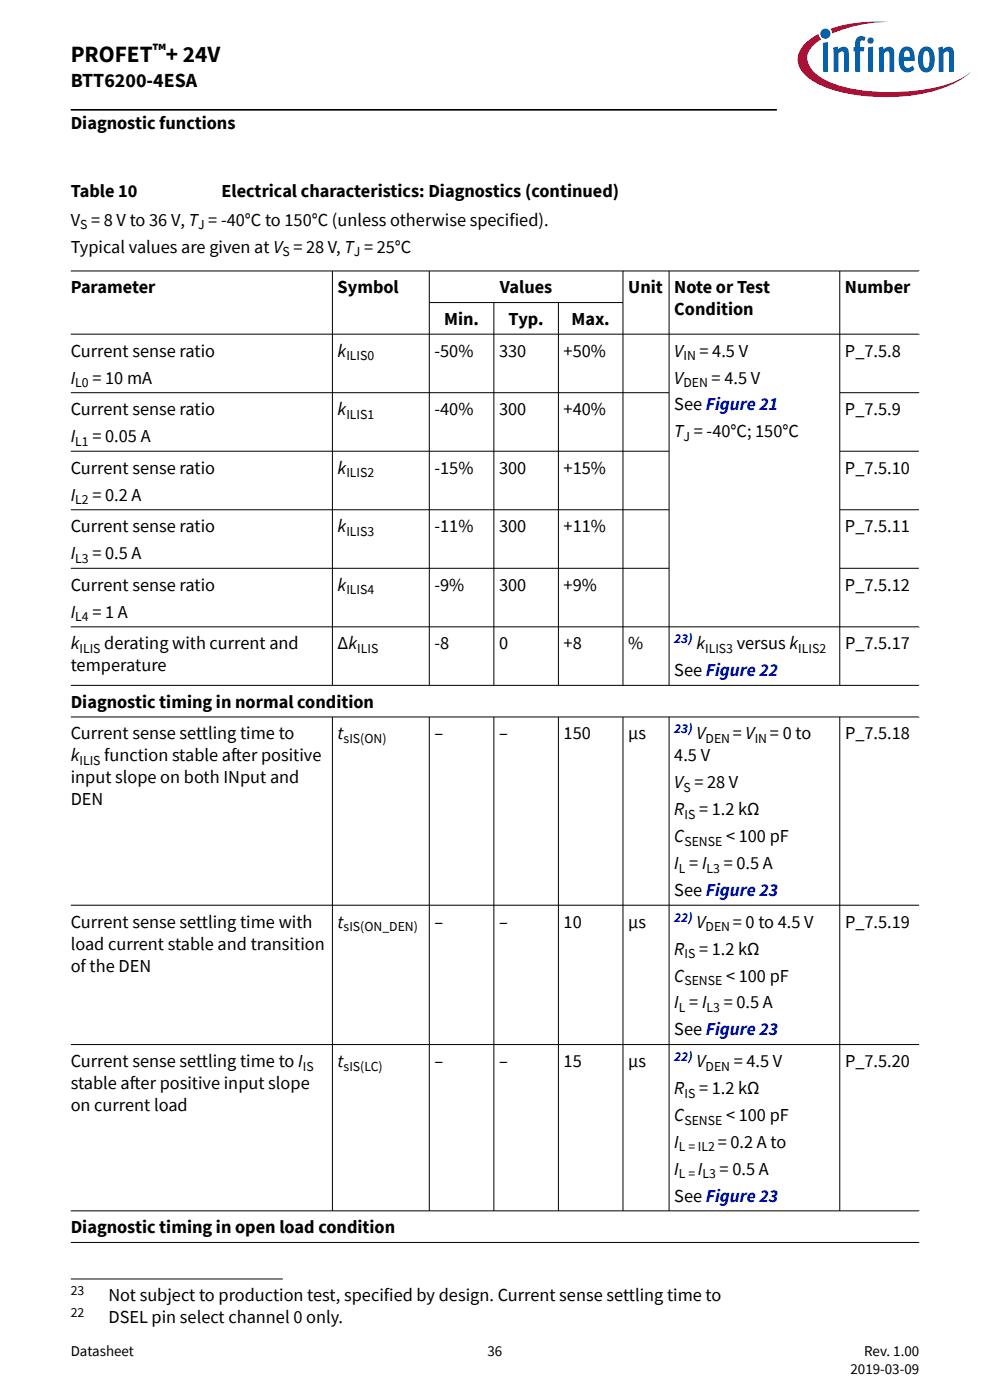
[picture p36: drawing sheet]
<svg xmlns="http://www.w3.org/2000/svg" width="210mm" height="297mm" viewBox="0 0 210 297" stroke-linecap="round" stroke-linejoin="round" font-family="sans-serif">
<defs><g id="words">
<text font-size="4.9" x="15" y="13.2">PROFET + 24V</text>
<text font-size="4.2" x="15" y="18.5">BTT6200-4ESA</text>
<text font-size="4.1" x="32.4" y="12">™</text>
<g font-size="3.9">
<text x="15" y="27.3">Diagnostic functions</text>
<text x="15" y="41.8">Table 10</text>
<text x="47" y="41.8">Electrical characteristics: Diagnostics (continued)</text>
<text x="15" y="47.9">V = 8 V to 36 V, T = -40°C to 150°C (unless otherwise specified).</text>
<text x="15" y="53.6">Typical values are given at V = 28 V, T = 25°C</text>
<text x="15" y="62.2">Parameter</text>
<text x="71.6" y="62.2">Symbol</text>
<text x="106.1" y="62.2">Values</text>
<text x="133.3" y="62.2">Unit</text>
<text x="143" y="62.2">Note or Test</text>
<text x="179.2" y="62.2">Number</text>
<text x="94.2" y="68.9">Min.</text>
<text x="107.9" y="68.9">Typ.</text>
<text x="121.2" y="68.9">Max.</text>
<text x="143" y="66.9">Condition</text>
<text x="15" y="75.7">Current sense ratio</text>
<text x="71.6" y="75.7">k</text>
<text x="92.2" y="75.7">-50%</text>
<text x="105.9" y="75.7">330</text>
<text x="119.6" y="75.7">+50%</text>
<text x="143" y="75.7">V</text>
<text x="148.4" y="75.7">= 4.5 V</text>
<text x="179.2" y="75.7">P_7.5.8</text>
<text x="15" y="81.4">I</text>
<text x="19.6" y="81.4">= 10 mA</text>
<text x="143" y="81.4">V</text>
<text x="150.9" y="81.4">= 4.5 V</text>
<text x="15" y="88.1">Current sense ratio</text>
<text x="71.6" y="88.1">k</text>
<text x="92.2" y="88.1">-40%</text>
<text x="105.9" y="88.1">300</text>
<text x="119.6" y="88.1">+40%</text>
<text x="143" y="87.1">See Figure 21</text>
<text x="179.2" y="88.1">P_7.5.9</text>
<text x="15" y="93.8">I</text>
<text x="19.6" y="93.8">= 0.05 A</text>
<text x="143" y="92.8">T = -40°C; 150°C</text>
<text x="15" y="100.5">Current sense ratio</text>
<text x="71.6" y="100.5">k</text>
<text x="92.2" y="100.5">-15%</text>
<text x="105.9" y="100.5">300</text>
<text x="119.6" y="100.5">+15%</text>
<text x="179.2" y="100.5">P_7.5.10</text>
<text x="15" y="106.2">I</text>
<text x="19.6" y="106.2">= 0.2 A</text>
<text x="15" y="112.9">Current sense ratio</text>
<text x="71.6" y="112.9">k</text>
<text x="92.2" y="112.9">-11%</text>
<text x="105.9" y="112.9">300</text>
<text x="119.6" y="112.9">+11%</text>
<text x="179.2" y="112.9">P_7.5.11</text>
<text x="15" y="118.6">I</text>
<text x="19.6" y="118.6">= 0.5 A</text>
<text x="15" y="125.3">Current sense ratio</text>
<text x="71.6" y="125.3">k</text>
<text x="92.2" y="125.3">-9%</text>
<text x="105.9" y="125.3">300</text>
<text x="119.6" y="125.3">+9%</text>
<text x="179.2" y="125.3">P_7.5.12</text>
<text x="15" y="131">I</text>
<text x="19.6" y="131">= 1 A</text>
<text x="15" y="137.7">k</text>
<text x="22.1" y="137.7">derating with current and</text>
<text x="71.6" y="137.7">Δk</text>
<text x="92.2" y="137.7">-8</text>
<text x="105.9" y="137.7">0</text>
<text x="119.6" y="137.7">+8</text>
<text x="133.3" y="137.7">%</text>
<text x="147.7" y="137.7">k</text>
<text x="156.3" y="137.7">versus k</text>
<text x="179.2" y="137.7">P_7.5.17</text>
<text x="15" y="142.4">temperature</text>
<text x="143" y="143.5">See Figure 22</text>
<text x="15" y="150.2">Diagnostic timing in normal condition</text>
<text x="15" y="156.9">Current sense settling time to</text>
<text x="15" y="161.5">k</text>
<text x="22.1" y="161.5">function stable af</text>
<text x="49" y="161.5">ter positive</text>
<text x="71.6" y="156.9">t</text>
<text x="92.2" y="156.9">–</text>
<text x="105.9" y="156.9">–</text>
<text x="119.6" y="156.9">150</text>
<text x="133.3" y="156.9">µs</text>
<text x="143" y="161.5">4.5 V</text>
<text x="147.7" y="156.9">V</text>
<text x="155.5" y="156.9">= V</text>
<text x="163.3" y="156.9">= 0 to</text>
<text x="179.2" y="156.9">P_7.5.18</text>
<text x="15" y="166.2">input slope on both INput and</text>
<text x="143" y="167.2">V = 28 V</text>
<text x="15" y="170.8">DEN</text>
<text x="143" y="172.9">R</text>
<text x="148.3" y="172.9">= 1.2 kΩ</text>
<text x="143" y="178.7">C</text>
<text x="154" y="178.7">&lt; 100 pF</text>
<text x="143" y="184.4">I = I</text>
<text x="153.5" y="184.4">= 0.5 A</text>
<text x="143" y="190.1">See Figure 23</text>
<text x="15" y="196.8">Current sense settling time with</text>
<text x="71.6" y="196.8">t</text>
<text x="92.2" y="196.8">–</text>
<text x="105.9" y="196.8">–</text>
<text x="119.6" y="196.8">10</text>
<text x="133.3" y="196.8">µs</text>
<text x="147.7" y="196.8">V</text>
<text x="155.5" y="196.8">= 0 to 4.5 V</text>
<text x="179.2" y="196.8">P_7.5.19</text>
<text x="15" y="201.5">load current stable and transition</text>
<text x="143" y="202.5">R</text>
<text x="148.3" y="202.5">= 1.2 kΩ</text>
<text x="15" y="206.1">of the DEN</text>
<text x="143" y="208.2">C</text>
<text x="154" y="208.2">&lt; 100 pF</text>
<text x="143" y="213.9">I = I</text>
<text x="153.5" y="213.9">= 0.5 A</text>
<text x="143" y="219.7">See Figure 23</text>
<text x="15" y="226.4">Current sense settling time to I</text>
<text x="71.6" y="226.4">t</text>
<text x="92.2" y="226.4">–</text>
<text x="105.9" y="226.4">–</text>
<text x="119.6" y="226.4">15</text>
<text x="133.3" y="226.4">µs</text>
<text x="147.7" y="226.4">V</text>
<text x="155.6" y="226.4">= 4.5 V</text>
<text x="179.2" y="226.4">P_7.5.20</text>
<text x="15" y="231">stable af</text>
<text x="27.5" y="231">ter positive input slope</text>
<text x="143" y="232.1">R</text>
<text x="148.3" y="232.1">= 1.2 kΩ</text>
<text x="15" y="235.7">on current load</text>
<text x="143" y="237.8">C</text>
<text x="154" y="237.8">&lt; 100 pF</text>
<text x="143" y="243.5">I</text>
<text x="152.3" y="243.5">= 0.2 A to</text>
<text x="143" y="249.2">I</text>
<text x="148" y="249.2">I</text>
<text x="152.7" y="249.2">= 0.5 A</text>
<text x="143" y="254.9">See Figure 23</text>
<text x="15" y="261.6">Diagnostic timing in open load condition</text>
<text x="23" y="276">Not subject to production test, specified by design. Current sense settling time to</text>
<text x="23" y="280.6">DSEL pin select channel 0 only.</text>
</g>
<g font-size="3.2">
<text x="15" y="287.7">Datasheet</text>
<text x="103.4" y="287.7">36</text>
<text x="183.3" y="287.7">Rev. 1.00</text>
<text x="180.4" y="291.5">2019-03-09</text>
</g>
<g font-size="2.9">
<text x="17" y="48.7">S</text>
<text x="42" y="48.7">J</text>
<text x="59.9" y="54.4">S</text>
<text x="75" y="54.4">J</text>
<text x="73.5" y="76.4">ILIS0</text>
<text x="145" y="76.4">IN</text>
<text x="16" y="82.1">L0</text>
<text x="145" y="82.1">DEN</text>
<text x="73.5" y="88.8">ILIS1</text>
<text x="16" y="94.6">L1</text>
<text x="145" y="93.6">J</text>
<text x="73.5" y="101.3">ILIS2</text>
<text x="16" y="107">L2</text>
<text x="73.5" y="113.7">ILIS3</text>
<text x="16" y="119.4">L3</text>
<text x="16" y="131.8">L4</text>
<text x="73.5" y="126.1">ILIS4</text>
<text x="16.8" y="138.5">ILIS</text>
<text x="75.8" y="138.5">ILIS</text>
<text x="149.6" y="138.5">ILIS3</text>
<text x="169.3" y="138.5">ILIS2</text>
<text x="72.9" y="157.6">sIS(ON)</text>
<text x="149.7" y="157.6">DEN</text>
<text x="160.1" y="157.6">IN</text>
<text x="16.8" y="162.3">ILIS</text>
<text x="145" y="168">S</text>
<text x="145.2" y="173.7">IS</text>
<text x="145.2" y="179.4">SENSE</text>
<text x="144" y="185.2">L</text>
<text x="149.9" y="185.2">L3</text>
<text x="72.9" y="197.6">sIS(ON_DEN)</text>
<text x="149.7" y="197.6">DEN</text>
<text x="145.2" y="203.3">IS</text>
<text x="145.2" y="209">SENSE</text>
<text x="144" y="214.7">L</text>
<text x="149.9" y="214.7">L3</text>
<text x="64.2" y="227.1">IS</text>
<text x="72.9" y="227.1">sIS(LC)</text>
<text x="149.7" y="227.1">DEN</text>
<text x="145.2" y="232.8">IS</text>
<text x="145.2" y="238.6">SENSE</text>
<text x="144" y="244.3">L = IL2</text>
<text x="144" y="250">L = L3</text>
<text x="15" y="274.7">23</text>
<text x="15" y="279.3">22</text>
</g>
<g font-size="2.9" fill="#00f">
<text x="143" y="136.4">23)</text>
<text x="143" y="155.6">23)</text>
<text x="143" y="195.5">22)</text>
<text x="143" y="225.1">22)</text>
</g>
</g></defs>
<path d="M15 36h180M195 57.4v13.5M195 83.3v49.7M195 145.3v6.9M195 256.8v6.8" fill="none" stroke="#fff" stroke-width=".21"/>
<g fill="none" stroke="#000" stroke-width=".21">
<path d="M15 57.5h180.1M70.5 57.4v88M91.1 57.4v88M132.1 57.4v88M141.9 57.4v88M178.1 57.4v88M15 70.9h180.1M91.1 64.2h41.1M104.8 64.2v81.2M118.5 64.2v81.2M15 83.3h127M15 95.7h127"/>
<path d="M178.1 83.3h17M178.1 95.7h16.8M15 108.1h127M178.1 108.1h16.8M15 133h180.1M15 120.6h127M178.1 120.6h16.8M15 145.4h180.1M15 152.1h180.1M70.5 152.1v104.8M91.1 152.1v104.8M104.8 152.1v104.8"/>
<path d="M118.5 152.1v104.8M132.1 152.1v104.8M141.9 152.1v104.8M178.1 152.1v104.8M15 192h180M15 221.6h180M15 256.9h180.1M15 263.6h180.1M15 271.3h45"/>
</g>
<path d="M170.6 9.4a4.3 4.3 0 0 0 .2 6.5 20.6 20.6 0 0 0 11.4 4.3 36.7 36.7 0 0 0 20-2.4l1-.5a7.5 7.5 0 0 0 2.6-2 18.5 18.5 0 0 1-9 3.6 44.8 44.8 0 0 1-19.2-.9 10.3 10.3 0 0 1-5.8-3.8 3.5 3.5 0 0 1 1.1-4.9l1.3-1-.4-.5-.2-.6a11 11 0 0 0-3 2.2zM176.1 6.1l.4 1a31.9 31.9 0 0 1 12.3-2.5 31.5 31.5 0 0 0-12.7 1.5z" fill-rule="evenodd" fill="#e30034"/>
<path d="M199 10.1l.1 5.1h1v-3.8a.76 .76 0 0 1 1.1-.4l.1 4.2h1v-4a1.2 1.2 0 0 0-.8-1.3 1.2 1.2 0 0 0-1.4 .6l-.2-.6zM196.1 10.9l.4-.1a1.38 1.38 0 0 1 .7 1.8v.4a1.29 1.29 0 0 1-.7 1.4 1.48 1.48 0 0 1-.7-1.8v-.9zM195.6 10.2a4 4 0 0 0-.1 4.8 1.66 1.66 0 0 0 2.7-1.3l.1-.5a2.89 2.89 0 0 0-1.4-3.3l-.9 .1zM191.9 10.9a.65 .65 0 0 1 .9 0 .65 .65 0 0 1 .2 .8v.4h-1.3zM191.4 10.3a3.9 3.9 0 0 0 .2 4.8 1.87 1.87 0 0 0 2.4-.4l-.4-.8a1.04 1.04 0 0 1-1.4 .4 1.04 1.04 0 0 1-.5-1.3l2.3-.1a2.63 2.63 0 0 0-1.3-3 1.49 1.49 0 0 0-1.3 .4zM186.3 10.1l.2 5.1h1v-3.8a.76 .76 0 0 1 1.1-.4l.1 4.2h1v-4a1.2 1.2 0 0 0-.8-1.3 1.2 1.2 0 0 0-1.5 .6l-.1-.6zM184 8.6a.67 .67 0 0 0 1.3 0 .67 .67 0 0 0-1.3 0zM184.2 10v5.2h1v-5.3zM181.9 7.9a2.44 2.44 0 0 0-.5 2.1h-.3v.9h.3v4.3h1v-4.3h.8l.2-.9h-1l.1-1.1a.5 .5 0 0 1 .8-.2l.3-.8-.2-.1-.7-.1zM176.7 10.1l.1 5.1h1v-3.8a.76 .76 0 0 1 1.1-.4l.1 4.2h1v-4a1.2 1.2 0 0 0-.8-1.3 1.2 1.2 0 0 0-1.4 .6l-.1-.6zM174.6 9.1v6.1h1v-6.3zM174 7.2a1.1 1.1 0 0 0 2.2 0 1.1 1.1 0 0 0-2.2 0z" fill-rule="evenodd" fill="#005da9"/>
<path d="M15 23.3h149.8" fill="none" stroke="#000" stroke-width=".35"/>
<use href="#words"/>
</svg>
